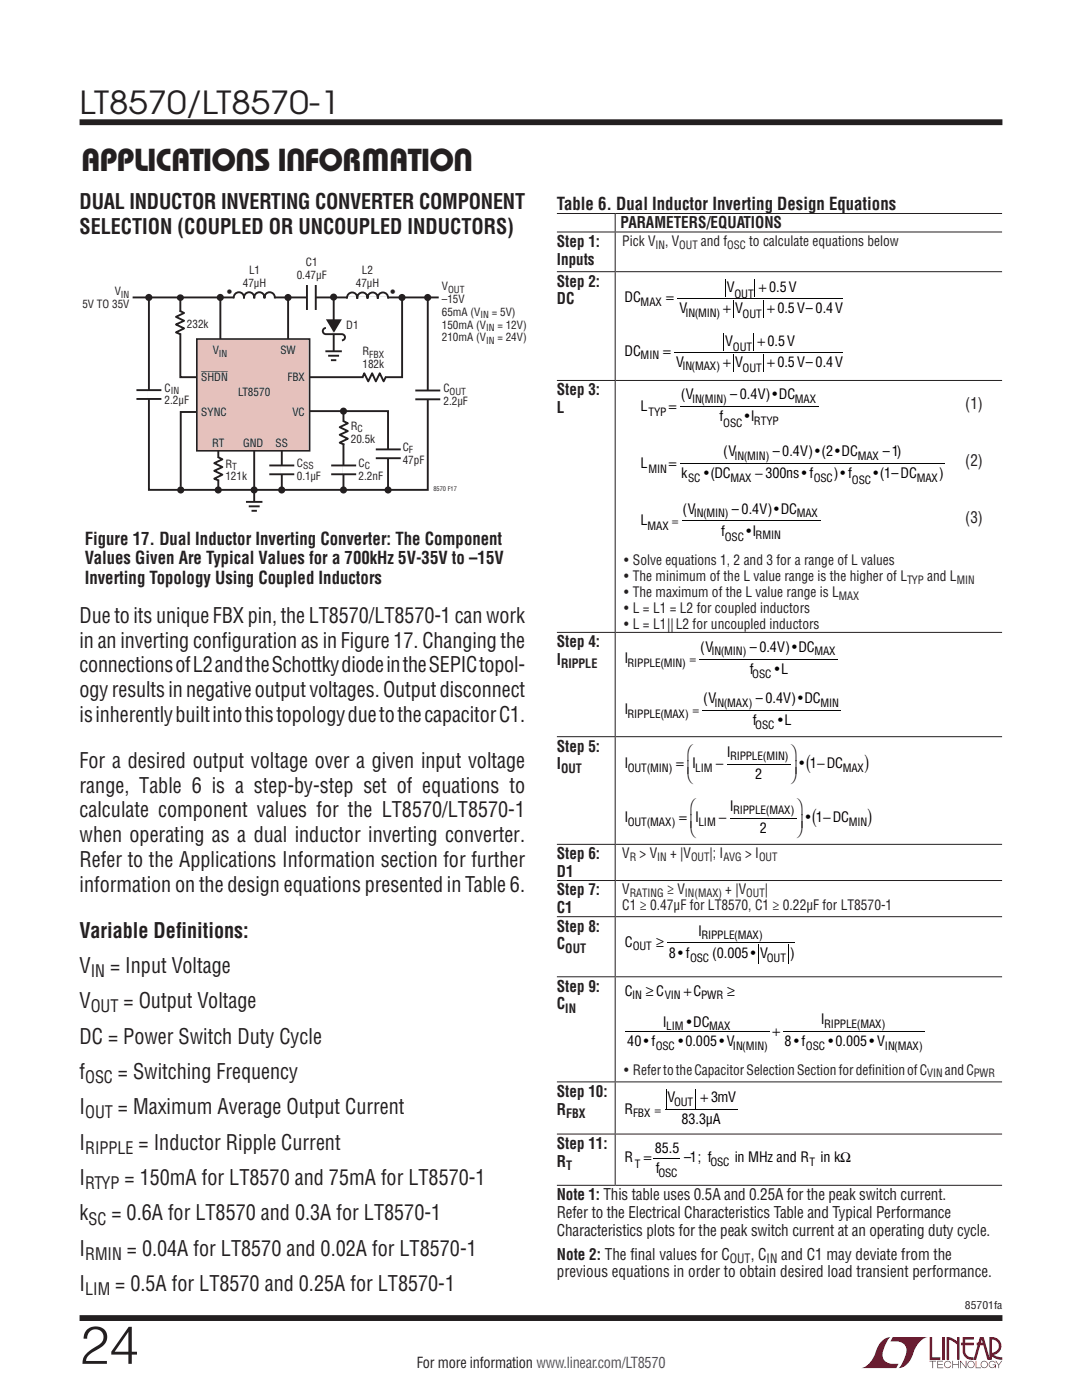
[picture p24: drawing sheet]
<svg xmlns="http://www.w3.org/2000/svg" width="216mm" height="279mm" viewBox="0 0 216 279" stroke-linecap="round" stroke-linejoin="round" font-family="sans-serif">
<defs><g id="words">
<text font-size="10.6" fill="#231f20" x="15.9" y="272.2">24</text>
<g font-size="6.3" fill="#231f20">
<text x="15.9" y="22.8">LT8570/LT8570-1</text>
<text x="16.2" y="34.2">APPLICATIONS INFORMATION</text>
</g>
<g font-size="4.3">
<text x="160.9" y="153.5">(</text>
<text x="172.5" y="153.5">)</text>
<text x="162.1" y="164.3">(</text>
<text x="173.1" y="164.3">)</text>
</g>
<g font-size="4.2" fill="#231f20">
<text x="15.9" y="41.7">DUAL INDUCTOR INVERTING CONVERTER COMPONENT</text>
<text x="15.9" y="46.6">SELECTION (COUPLED OR UNCOUPLED INDUCTORS)</text>
<text x="15.9" y="124.3">Due to its unique FBX pin, the LT8570/LT8570-1 can work</text>
<text x="15.9" y="129.2">in an inverting configuration as in Figure 17. Changing the</text>
<text x="15.9" y="134.2">connectionsofL2andtheSchottkydiodeintheSEPICtopol-</text>
<text x="15.9" y="139.1">ogyresultsinnegativeoutputvoltages.Outputdisconnect</text>
<text x="15.9" y="144.1">isinherentlybuiltintothistopologyduetothecapacitorC1.</text>
<text x="15.9" y="153.2">For a desired output voltage over a given input voltage</text>
<text x="15.9" y="158.2">range, Table 6 is a step-by-step set of equations to</text>
<text x="15.9" y="163.1">calculate component values for the LT8570/LT8570-1</text>
<text x="15.9" y="173">Refer to the Applications Information section for further</text>
<text x="15.9" y="168">when operating as a dual inductor inverting converter.</text>
<text x="15.9" y="177.9">information on the design equations presented in Table 6.</text>
<text x="15.9" y="187.1">Variable Definitions:</text>
<text x="15.9" y="194.2">V</text>
<text x="22" y="194.1">= Input Voltage</text>
<text x="15.9" y="201.2">V</text>
<text x="24.7" y="201.2">= Output Voltage</text>
<text x="15.9" y="208.3">DC = Power Switch Duty Cycle</text>
<text x="15.9" y="215.3">f</text>
<text x="23.5" y="215.3">= Switching Frequency</text>
<text x="15.9" y="222.4">I</text>
<text x="23.5" y="222.4">= Maximum Average Output Current</text>
<text x="15.9" y="229.4">I</text>
<text x="27.7" y="229.4">= Inductor Ripple Current</text>
<text x="15.9" y="236.5">I</text>
<text x="24.9" y="236.5">= 150mA for LT8570 and 75mA for LT8570-1</text>
<text x="15.9" y="243.5">k</text>
<text x="22.2" y="243.5">= 0.6A for LT8570 and 0.3A for LT8570-1</text>
<text x="15.9" y="250.6">I</text>
<text x="25.3" y="250.6">= 0.04A for LT8570 and 0.02A for LT8570-1</text>
<text x="15.9" y="257.6">I</text>
<text x="23" y="257.6">= 0.5A for LT8570 and 0.25A for LT8570-1</text>
</g>
<g font-size="3.5" fill="#231f20">
<text x="111.1" y="41.9">Table 6. Dual Inductor Inverting Design Equations</text>
<text x="16.9" y="108.7">Figure 17. Dual Inductor Inverting Converter: The Component</text>
<text x="16.9" y="112.6">Values Given Are Typical Values for a 700kHz 5V-35V to –15V</text>
<text x="16.9" y="116.5">Inverting Topology Using Coupled Inductors</text>
</g>
<g font-size="3.4" fill="#231f20">
<text x="18.1" y="195">IN</text>
<text x="18.1" y="202.1">OUT</text>
<text x="17" y="216.2">OSC</text>
<text x="17" y="223.2">OUT</text>
<text x="17" y="230.3">RIPPLE</text>
<text x="17" y="237.3">RTYP</text>
<text x="17.7" y="244.4">SC</text>
<text x="17" y="251.4">RMIN</text>
<text x="17" y="258.5">LIM</text>
</g>
<g font-size="3.2" fill="#231f20">
<text x="123.8" y="45.6">PARAMETERS/EQUATIONS</text>
<text x="111.1" y="49.3">Step 1:</text>
<text x="111.1" y="52.8">Inputs</text>
<text x="111.1" y="57.2">Step 2:</text>
<text x="111.1" y="60.7">DC</text>
<text x="111.1" y="78.9">Step 3:</text>
<text x="111.1" y="82.4">L</text>
<text x="192.6" y="81.5">(1)</text>
<text x="192.6" y="92.9">(2)</text>
<text x="192.6" y="104.3">(3)</text>
<text x="111.1" y="129.2">Step 4:</text>
<text x="111.1" y="132.7">I</text>
<text x="111.1" y="150">Step 5:</text>
<text x="111.1" y="153.5">I</text>
<text x="111.1" y="171.5">Step 6:</text>
<text x="111.1" y="175">D1</text>
<text x="111.1" y="178.7">Step 7:</text>
<text x="111.1" y="182.2">C1</text>
<text x="111.1" y="185.9">Step 8:</text>
<text x="111.1" y="189.5">C</text>
<text x="111.1" y="197.9">Step 9:</text>
<text x="111.1" y="201.5">C</text>
<text x="111.1" y="218.9">Step 10:</text>
<text x="111.1" y="222.4">R</text>
<text x="111.1" y="229.3">Step 11:</text>
<text x="111.1" y="232.8">R</text>
<text x="111.1" y="239.5">Note 1: This table uses 0.5A and 0.25A for the peak switch current.</text>
<text x="111.1" y="243.1">Refer to the Electrical Characteristics Table and Typical Performance</text>
<text x="111.1" y="246.6">Characteristics plots for the peak switch current at an operating duty cycle.</text>
<text x="111.1" y="251.4">Note 2: The final values for C</text>
<text x="149.8" y="251.4">, C</text>
<text x="155.9" y="251.4">and C1 may deviate from the</text>
<text x="111.1" y="254.9">previous equations in order to obtain desired load transient performance.</text>
</g>
<text font-size="3" fill="#231f20" x="83.2" y="273.1">For more information www.linear.com/LT8570</text>
<g font-size="2.9" fill="#231f20">
<text x="45.3" y="59.3">•</text>
<text x="77.9" y="59.3">•</text>
</g>
<g font-size="2.8" fill="#231f20">
<text x="124.2" y="49">Pick V , V</text>
<text x="139.8" y="49">and f</text>
<text x="149.5" y="49">to calculate equations below</text>
<text x="124.5" y="112.8">• Solve equations 1, 2 and 3 for a range of L values</text>
<text x="124.5" y="116">• The minimum of the L value range is the higher of L</text>
<text x="124.5" y="119.2">• The maximum of the L value range is L</text>
<text x="185" y="116">and L</text>
<text x="124.5" y="122.3">• L = L1 = L2 for coupled inductors</text>
<text x="124.5" y="125.5">• L = L1||L2 for uncoupled inductors</text>
<text x="124.2" y="171.2">V</text>
<text x="127.6" y="171.2">&gt; V</text>
<text x="133.7" y="171.2">+ |V</text>
<text x="141.6" y="171.2">|; I</text>
<text x="148.7" y="171.2">&gt; I</text>
<text x="124.2" y="178.5">V</text>
<text x="133.1" y="178.5">≥ V</text>
<text x="144.7" y="178.5">+ |V</text>
<text x="152.6" y="178.5">|</text>
<text x="124.2" y="181.6">C1 ≥ 0.47µF for LT8570, C1 ≥ 0.22µF for LT8570-1</text>
<text x="124.5" y="214.5">• RefertotheCapacitorSelectionSectionfordefinitionofC</text>
<text x="188.5" y="214.5">andC</text>
</g>
<g font-size="2.8">
<text x="145" y="58.3">V</text>
<text x="151.4" y="58.3">+ 0.5V</text>
<text x="124.6" y="60.3">DC</text>
<text x="132.9" y="60.3">=</text>
<text x="135.6" y="62.5">V</text>
<text x="144.3" y="62.5">+</text>
<text x="146.7" y="62.5">V</text>
<text x="153.1" y="62.5">+ 0.5V– 0.4V</text>
<text x="124.6" y="71">DC</text>
<text x="132.3" y="71">=</text>
<text x="144.7" y="69">V</text>
<text x="151.1" y="69">+ 0.5V</text>
<text x="134.9" y="73.2">V</text>
<text x="144.3" y="73.2">+</text>
<text x="146.7" y="73.2">V</text>
<text x="153.1" y="73.2">+ 0.5V– 0.4V</text>
<text x="127.8" y="81.9">L</text>
<text x="133.4" y="81.9">=</text>
<text x="135.8" y="79.7">(V</text>
<text x="145.7" y="79.7">– 0.4V)•DC</text>
<text x="143.5" y="84.1">f</text>
<text x="148.6" y="84.1">•I</text>
<text x="127.8" y="93.3">L</text>
<text x="133.5" y="93.3">=</text>
<text x="135.9" y="95.5">k</text>
<text x="140.5" y="95.5">•(DC</text>
<text x="144.3" y="91.1">(V</text>
<text x="150.7" y="95.5">− 300ns• f</text>
<text x="154.2" y="91.1">– 0.4V)•(2•DC</text>
<text x="166.4" y="95.5">)• f</text>
<text x="174.3" y="95.5">•(1–DC</text>
<text x="176.1" y="91.1">–1)</text>
<text x="187.4" y="95.5">)</text>
<text x="127.8" y="104.7">L</text>
<text x="136.2" y="102.5">(V</text>
<text x="143.9" y="106.9">f</text>
<text x="146.1" y="102.5">– 0.4V)•DC</text>
<text x="148.9" y="106.9">•I</text>
<text x="139.7" y="130.1">(V</text>
<text x="149.6" y="130.1">– 0.4V)•DC</text>
<text x="124.6" y="132.3">I</text>
<text x="149.6" y="134.5">f</text>
<text x="154.6" y="134.5">•L</text>
<text x="124.6" y="142.6">I</text>
<text x="140.3" y="140.4">(V</text>
<text x="150.8" y="140.4">– 0.4V)•DC</text>
<text x="150.2" y="144.7">f</text>
<text x="155.2" y="144.7">•L</text>
<text x="124.6" y="153.3">I</text>
<text x="134.9" y="153.3">= I</text>
<text x="137.1" y="151.1">⎛</text>
<text x="137.1" y="155.6">⎝</text>
<text x="137.1" y="154.2">⎜</text>
<text x="142.8" y="153.3">−</text>
<text x="145" y="151">I</text>
<text x="150.7" y="155.4">2</text>
<text x="157.6" y="151.1">⎞</text>
<text x="157.6" y="155.6">⎠</text>
<text x="157.6" y="154.2">⎟</text>
<text x="159.6" y="153.3">• 1−DC</text>
<text x="137.7" y="161.9">⎛</text>
<text x="145.7" y="161.8">I</text>
<text x="158.9" y="161.9">⎞</text>
<text x="124.6" y="164.1">I</text>
<text x="135.5" y="164.1">= I</text>
<text x="137.7" y="166.4">⎝</text>
<text x="137.7" y="165">⎜</text>
<text x="143.4" y="164.1">−</text>
<text x="151.6" y="166.2">2</text>
<text x="158.9" y="166.4">⎠</text>
<text x="158.9" y="165">⎟</text>
<text x="160.8" y="164.1">• 1−DC</text>
<text x="124.7" y="188.9">C</text>
<text x="131" y="188.9">≥</text>
<text x="133.4" y="191.2">8 • f</text>
<text x="139.3" y="186.7">I</text>
<text x="142.1" y="191.2">(0.005• V</text>
<text x="157.7" y="191.2">)</text>
<text x="124.7" y="198.7">C</text>
<text x="128.9" y="198.7">≥ C</text>
<text x="136.4" y="198.7">+C</text>
<text x="145.1" y="198.7">≥</text>
<text x="125.2" y="208.8">40 • f</text>
<text x="132.3" y="204.9">I</text>
<text x="135.4" y="208.8">•0.005• V</text>
<text x="137.1" y="204.9">•DC</text>
<text x="154.2" y="206.7">+</text>
<text x="156.6" y="208.8">8 • f</text>
<text x="163.8" y="204.5">I</text>
<text x="165.3" y="208.8">•0.005• V</text>
<text x="133.2" y="220">V</text>
<text x="139.8" y="220">+ 3mV</text>
<text x="124.6" y="222.2">R</text>
<text x="136" y="224.4">83.3µA</text>
<text x="124.6" y="232">R</text>
<text x="128.5" y="232">=</text>
<text x="130.6" y="230.1">85.5</text>
<text x="136.5" y="232">–1; f</text>
<text x="146.6" y="232">in MHz and R</text>
<text x="163.7" y="232">in kΩ</text>
<text x="130.9" y="234.1">f</text>
</g>
<g font-size="2.5" fill="#231f20">
<text x="112" y="133.4">RIPPLE</text>
<text x="112" y="154.2">OUT</text>
<text x="112.8" y="190.1">OUT</text>
<text x="112.8" y="202.1">IN</text>
<text x="113" y="223.1">FBX</text>
<text x="113" y="233.5">T</text>
<text x="145.6" y="252">OUT</text>
<text x="153" y="252">IN</text>
</g>
<g font-size="2.3" fill="#231f20">
<text x="130.8" y="49.6">IN</text>
<text x="135.5" y="49.6">OUT</text>
<text x="145.1" y="49.6">OSC</text>
<text x="167.4" y="119.7">MAX</text>
<text x="181" y="116.5">TYP</text>
<text x="190.9" y="116.5">MIN</text>
<text x="125.7" y="171.8">R</text>
<text x="131.1" y="171.8">IN</text>
<text x="137.9" y="171.8">OUT</text>
<text x="144.3" y="171.8">AVG</text>
<text x="151.5" y="171.8">OUT</text>
<text x="125.7" y="179">RATING</text>
<text x="136.7" y="179">IN(MAX)</text>
<text x="148.9" y="179">OUT</text>
<text x="185" y="215">VIN</text>
<text x="194.3" y="215">PWR</text>
</g>
<g font-size="2.2" fill="#231f20">
<text x="61" y="53.1">C1</text>
<text x="22.9" y="58.9">V</text>
<text x="48.5" y="57.2">47µH</text>
<text x="49.7" y="54.7">L1</text>
<text x="59.2" y="55.7">0.47µF</text>
<text x="71" y="57.2">47µH</text>
<text x="72.2" y="54.7">L2</text>
<text x="88.2" y="58">V</text>
<text x="16.4" y="61.5">5V TO 35V</text>
<text x="37.3" y="65.4">232k</text>
<text x="69.1" y="65.6">D1</text>
<text x="88.2" y="65.6">150mA (V</text>
<text x="88.2" y="60.5">–15V</text>
<text x="88.2" y="63.1">65mA (V</text>
<text x="98.1" y="63.1">= 5V)</text>
<text x="99.2" y="65.6">= 12V)</text>
<text x="42.5" y="70.7">V</text>
<text x="56" y="70.7">SW</text>
<text x="72.3" y="70.9">R</text>
<text x="88.2" y="68.1">210mA (V</text>
<text x="99.2" y="68.1">= 24V)</text>
<text x="40.2" y="76">SHDN</text>
<text x="57.4" y="76">FBX</text>
<text x="72.3" y="73.5">182k</text>
<text x="32.8" y="78.2">C</text>
<text x="32.8" y="80.7">2.2µF</text>
<text x="40.2" y="83">SYNC</text>
<text x="47.5" y="79.1">LT8570</text>
<text x="58.4" y="83">VC</text>
<text x="88.5" y="78.3">C</text>
<text x="88.5" y="80.8">2.2µF</text>
<text x="42.4" y="89.2">RT</text>
<text x="48.5" y="89.2">GND</text>
<text x="55" y="89.2">SS</text>
<text x="70" y="88.4">20.5k</text>
<text x="70" y="85.8">R</text>
<text x="80.4" y="90">C</text>
<text x="45" y="93.3">R</text>
<text x="45" y="95.9">121k</text>
<text x="59.2" y="93.2">C</text>
<text x="59.2" y="95.7">0.1µF</text>
<text x="71.5" y="93.2">C</text>
<text x="71.5" y="95.7">2.2nF</text>
<text x="80.4" y="92.5">47pF</text>
</g>
<g font-size="2.2">
<text x="146.5" y="59.4">OUT</text>
<text x="127.8" y="61">MAX</text>
<text x="136.8" y="63.2">IN(MIN)</text>
<text x="148.2" y="63.5">OUT</text>
<text x="127.8" y="71.7">MIN</text>
<text x="146.2" y="70.1">OUT</text>
<text x="136.2" y="73.9">IN(MAX)</text>
<text x="148.2" y="74.2">OUT</text>
<text x="129.4" y="83">TYP</text>
<text x="138.1" y="80.4">IN(MIN)</text>
<text x="158.6" y="80.4">MAX</text>
<text x="144.3" y="85.1">OSC</text>
<text x="150.4" y="84.8">RTYP</text>
<text x="129.4" y="94.4">MIN</text>
<text x="146.6" y="91.8">IN(MIN)</text>
<text x="171.1" y="91.8">MAX</text>
<text x="137.3" y="96.2">SC</text>
<text x="145.8" y="96.2">MAX</text>
<text x="162.4" y="96.2">OSC</text>
<text x="170" y="96.5">OSC</text>
<text x="182.9" y="96.2">MAX</text>
<text x="129.2" y="105.8">MAX</text>
<text x="134.1" y="104.7">=</text>
<text x="138.4" y="103.2">IN(MIN)</text>
<text x="144.6" y="107.9">OSC</text>
<text x="150.8" y="107.6">RMIN</text>
<text x="159" y="103.2">MAX</text>
<text x="142" y="130.8">IN(MIN)</text>
<text x="162.5" y="130.8">MAX</text>
<text x="125.2" y="133.1">RIPPLE(MIN)</text>
<text x="137.6" y="132.3">=</text>
<text x="150.1" y="135.2">OSC</text>
<text x="125.2" y="143.3">RIPPLE(MAX)</text>
<text x="138.2" y="142.6">=</text>
<text x="142.6" y="141.1">IN(MAX)</text>
<text x="163.7" y="141.1">MIN</text>
<text x="150.7" y="145.5">OSC</text>
<text x="125.3" y="154">OUT(MIN)</text>
<text x="138.7" y="154">LIM</text>
<text x="145.7" y="151.7">RIPPLE(MIN)</text>
<text x="168.2" y="154">MAX</text>
<text x="125.3" y="164.8">OUT(MAX)</text>
<text x="139.3" y="164.8">LIM</text>
<text x="146.3" y="162.5">RIPPLE(MAX)</text>
<text x="169.4" y="164.8">MIN</text>
<text x="126.2" y="189.7">OUT</text>
<text x="137.7" y="191.9">OSC</text>
<text x="140" y="187.4">RIPPLE(MAX)</text>
<text x="153" y="191.9">OUT</text>
<text x="126.1" y="199.4">IN</text>
<text x="132.6" y="199.4">VIN</text>
<text x="139.9" y="199.4">PWR</text>
<text x="130.8" y="209.6">OSC</text>
<text x="132.9" y="205.6">LIM</text>
<text x="141.5" y="205.6">MAX</text>
<text x="146.3" y="209.5">IN(MIN)</text>
<text x="160.8" y="209.6">OSC</text>
<text x="164.4" y="205.2">RIPPLE(MAX)</text>
<text x="176.6" y="209.5">IN(MAX)</text>
<text x="134.5" y="220.8">OUT</text>
<text x="126.3" y="222.9">FBX</text>
<text x="130.7" y="222.2">=</text>
<text x="126.7" y="233">T</text>
<text x="141.8" y="232.7">OSC</text>
<text x="161.5" y="232.7">T</text>
<text x="131.4" y="234.9">OSC</text>
</g>
<text font-size="2.1" fill="#231f20" x="192.5" y="261.2">85701fa</text>
<g font-size="1.9" fill="#231f20">
<text x="24.1" y="59.4">IN</text>
<text x="89.4" y="58.4">OUT</text>
<text x="95.9" y="63.5">IN</text>
<text x="43.7" y="71.2">IN</text>
<text x="73.7" y="71.4">FBX</text>
<text x="97" y="66.1">IN</text>
<text x="97" y="68.6">IN</text>
<text x="34.1" y="78.6">IN</text>
<text x="89.7" y="78.7">OUT</text>
<text x="71.4" y="86.3">C</text>
<text x="46.3" y="93.8">T</text>
<text x="60.5" y="93.7">SS</text>
<text x="72.8" y="93.7">C</text>
<text x="81.6" y="90.5">F</text>
</g>
<text font-size="1.3" fill="#231f20" x="86.5" y="98">8570 F17</text>
</g></defs>
<g fill="#900126">
<path d="M185.5 266.8h.5v4.1h1.6v.5h-2.1z"/>
<path d="M176.2 267.4l1-.5h.5h-.1a6.2 6.2 0 0 0-1.4 4 2.58 2.58 0 0 0 3.1 1.3l-.5 .8h-6.9a4.9 4.9 0 0 0 3-3.8l.4-.7z"/>
<path d="M178.1 266.9h7a4.9 4.9 0 0 0-3.1 3.7 3.2 3.2 0 0 1-2.7 2.4h.1a6.2 6.2 0 0 0 1.4-4.1 2.58 2.58 0 0 0-3.1-1.2z"/>
<path d="M188 266.8h.5v4.6h-.5z"/>
<path d="M188.9 266.8l1 .2 1.1 .7v-.9h.5v4.6h-.5v-3.1l-1.6-.9v4h-.5z"/>
<path d="M185.5 271.6h1.3v.1h-.6v1.3h-.1v-1.3h-.6z"/>
<path d="M187 271.6h1.2v.1h-1v.5h.9v.2h-.9v.5h1v.1h-1.2z"/>
<path d="M190 271.6h.2v.6h1v-.6h.1v1.4h-.1v-.6h-1v.6h-.2z"/>
<path d="M191.6 271.6h.1l1 1.2v-1.2h.1v1.4l-1.1-1.2v1.2h-.1z"/>
<path d="M194.7 271.6h.1v1.3h.9v.1h-1z"/>
<path d="M198.6 271.6h.2l.5 .7 .5-.7h.2l-.6 .8v.6h-.2v-.6z"/>
<path d="M192.1 266.8h2.2v.5h-1.7v.7h1.7v.5h-1.7v1.1a1.32 1.32 0 0 0 1.7 1.3v.5l1.2-4.6h.8l1.1 4.1v-4.1a1.84 1.84 0 0 1 2.4 1.4 1.84 1.84 0 0 1-1.5 2.2l.8 .4 .9 .1v.5l-1.2-.2-1-.6v-.6a1.34 1.34 0 0 0 1.5-1.2 1.34 1.34 0 0 0-1.4-1.5v4.1h-.9l-.8-2.9h-1.3v-.5h1.2l-.2-.7-1.1 4.1a2.06 2.06 0 0 1-2.7-1.3v-1.6h-.4v-.5h.4z"/>
<path d="M193.2 271.8a.72 .72 0 0 1 1.2 .1 .72 .72 0 0 1-.4 1.1 .72 .72 0 0 1-1-.7h.2a.59 .59 0 0 0 .8 .5 .59 .59 0 0 0 .2-.9 .59 .59 0 0 0-1 .2v.2h-.2z"/>
<path d="M195.9 271.8a.72 .72 0 0 1 1.1 .1 .72 .72 0 0 1-.4 1.1 .72 .72 0 0 1-.9-.7h.1a.59 .59 0 0 0 .8 .5 .59 .59 0 0 0 .2-.9 .59 .59 0 0 0-.9 .2l-.1 .2h-.1z"/>
<path d="M197.5 271.8a.72 .72 0 0 1 1.2 .2h-.2a.59 .59 0 0 0-.9-.1 .59 .59 0 0 0 .1 .9 .59 .59 0 0 0 .9-.4h-.5v-.1h.6v.7h-.1v-.3a.73 .73 0 0 1-1.1 .2 .73 .73 0 0 1 0-1.1z"/>
<path d="M188.6 271.8a.71 .71 0 0 1 1.2 .3h-.1a.59 .59 0 0 0-.9-.3 .59 .59 0 0 0-.1 1 .59 .59 0 0 0 1-.3h.1a.73 .73 0 0 1-1.1 .4 .73 .73 0 0 1-.1-1.1z"/>
</g>
<path d="M15.9 24.4h184.1M15.9 263h184.1" fill="none" stroke="#231f20" stroke-width="1.2" stroke-linecap="butt"/>
<path d="M36 59.3v16h44.2v-15.8M44 59.3v13.3M57.5 59.3v13.3M44.8 82.2h-8.7v15M50.7 89v12.5M61.2 82h16.2v15.6" fill="none" stroke="#231f20" stroke-width=".38"/>
<path d="M39.3 67.7h22.5v22.3h-22.5z" fill="#e5c1bc"/>
<path d="M39.3 67.7h22.5v22.3h-22.5z" fill="none" stroke="#231f20" stroke-width=".32"/>
<path d="M85.4 59.3v38.5h-55.7v-38.1" fill="none" stroke="#231f20" stroke-width=".38"/>
<g fill="#231f20">
<circle cx="29.7" cy="59.4" r=".71"/>
<circle cx="36" cy="59.4" r=".68"/>
<circle cx="44" cy="59.4" r=".71"/>
<circle cx="57.5" cy="59.4" r=".71"/>
<circle cx="85.3" cy="59.4" r=".71"/>
<circle cx="80.2" cy="59.4" r=".71"/>
<circle cx="36.1" cy="97.8" r=".71"/>
<circle cx="68.5" cy="97.8" r=".71"/>
<circle cx="68.5" cy="82.1" r=".71"/>
<circle cx="77.4" cy="97.8" r=".71"/>
<circle cx="43.5" cy="97.8" r=".71"/>
<circle cx="56.2" cy="97.8" r=".71"/>
</g>
<g fill="none" stroke="#231f20" stroke-width=".38">
<path d="M26.5 59.4h61M27.2 77.9h5M27.2 79.6h5M35.9 62l.8 .5-1.6 .7 1.6 .8-1.6 .8 1.6 .7-1.6 .8 .9 .4M77 75.2l-.4 .9-.8-1.6-.8 1.6-.7-1.6-.8 1.6-.8-1.6-.4 .9M82.9 77.9h5M82.9 79.7h5M43.5 91.2l.9 .5-1.6 .7 1.6 .8-1.6 .8 1.6 .7-1.6 .8 .9 .4M43.6 89.9v7.7M53.7 92.9h5M53.7 94.7h5M56.2 89.9v7.7"/>
<path d="M66.1 92.9h5M66.1 94.7h5M68.5 84l.9 .5-1.6 .8 1.6 .7-1.6 .8 1.6 .8-1.6 .7 .9 .4M68.5 82.2v15.1M75 89.7h5M75 91.4h5"/>
</g>
<path d="M35.9 62.2v4.3M72.5 75.3h4.3M85.4 78v1.7M43.6 91.4v4.3M68.6 84.2v4.3" fill="none" stroke="#fff" stroke-width=".95" stroke-linecap="butt"/>
<path d="M29.7 77.9v1.7M56.2 92.9v1.7M68.6 92.9v1.7M77.5 89.7v1.7" fill="none" stroke="#fff" stroke-width=".63" stroke-linecap="butt"/>
<circle cx="50.7" cy="97.8" r=".71" fill="#231f20"/>
<path d="M50.7 100.2v2" fill="none" stroke="#fff" stroke-width=".95" stroke-linecap="butt"/>
<path d="M46.6 59.5a1.04 1.04 0 0 1 1.1-1.2 1.04 1.04 0 0 1 1 1.2 1.04 1.04 0 0 1 1-1.2 1.04 1.04 0 0 1 1 1.2 1.04 1.04 0 0 1 1.1-1.2 1.04 1.04 0 0 1 1 1.2 1.04 1.04 0 0 1 1-1.2 1.04 1.04 0 0 1 1 1.2M49.1 100.2h3.3M49.6 101.1h2.2M50.2 101.9h1.1" fill="none" stroke="#231f20" stroke-width=".38"/>
<path d="M46.7 59.4h8.1" fill="none" stroke="#fff" stroke-width=".63" stroke-linecap="butt"/>
<circle cx="66.6" cy="59.3" r=".71" fill="#231f20"/>
<path d="M61.2 56.9v5M63 56.9v5M66.6 59.4v11.4M69.2 59.6a1.04 1.04 0 0 1 1.1-1.2 1.04 1.04 0 0 1 1 1.2 1.04 1.04 0 0 1 1-1.2 1.04 1.04 0 0 1 1 1.2 1.04 1.04 0 0 1 1.1-1.2 1.04 1.04 0 0 1 1 1.2 1.04 1.04 0 0 1 1-1.2 1.04 1.04 0 0 1 1 1.2M64.9 70.1h3.3M65.5 71h2.2M66 71.9h1.1" fill="none" stroke="#231f20" stroke-width=".38"/>
<path d="M61.3 59.4h1.7M69.3 59.4h8.1M66.6 64.7v1.9" fill="none" stroke="#fff" stroke-width=".63" stroke-linecap="butt"/>
<path d="M66.6 70.1v2" fill="none" stroke="#fff" stroke-width=".87" stroke-linecap="butt"/>
<path d="M65 63.7h3.2l-1.6 2.7z" fill="#231f20"/>
<path d="M65 65.5a.62 .62 0 0 0-.6 .6 .62 .62 0 0 0 .6 .6h3.2a.62 .62 0 0 1 .6 .6 .62 .62 0 0 1-.6 .6" fill="none" stroke="#231f20" stroke-width=".38"/>
<g fill="none" stroke="#231f20" stroke-width=".2">
<path d="M111.1 54.2h88.9M111.1 42.6h88.9M111.1 46.3h88.9M122.8 42.7v3.5M122.8 46.4v7.7M122.8 54.3v21.5M111.1 75.9h88.9M122.8 76v50.1M111.1 126.2h88.9M122.8 126.3v20.6M111.1 147h88.9M122.8 147.1v21.3"/>
<path d="M111.1 168.5h88.9M111.1 175.7h88.9M122.8 168.6v7M122.8 175.8v7.1M111.1 182.9h88.9M111.1 194.9h88.9M122.8 183v11.9M122.8 195v20.8M111.1 215.9h88.9M122.8 216v10.2M111.1 226.3h88.9M111.1 236.6h88.9"/>
<path d="M122.8 226.4v10.1"/>
</g>
<g fill="none" stroke="#000" stroke-width=".2">
<path d="M135.2 59.6h33M144.7 55.9v3.4M150.6 55.9v3.4M134.6 70.3h33.6M144.4 66.5v3.5M146.4 60v3.4M146.4 70.7v3.4M150.3 66.5v3.5M152.3 60v3.4M152.3 70.7v3.4M135.7 81.2h27.6M135.8 92.6h52.7"/>
<path d="M136.1 104h27.6M139.6 131.6h27.6M140.2 141.8h27.6M145 152.5h12.7M145.6 163.3h13.3M133.2 188.2h25.5M151.4 188.5v3.8M157.3 188.5v3.8M124.9 205.9h28.7M132.9 217.4v3.8M138.8 217.4v3.8M156.3 205.9h28.2"/>
<path d="M130.4 231.2h5.4M132.6 221.5h14.6"/>
</g>
<use href="#words"/>
</svg>
